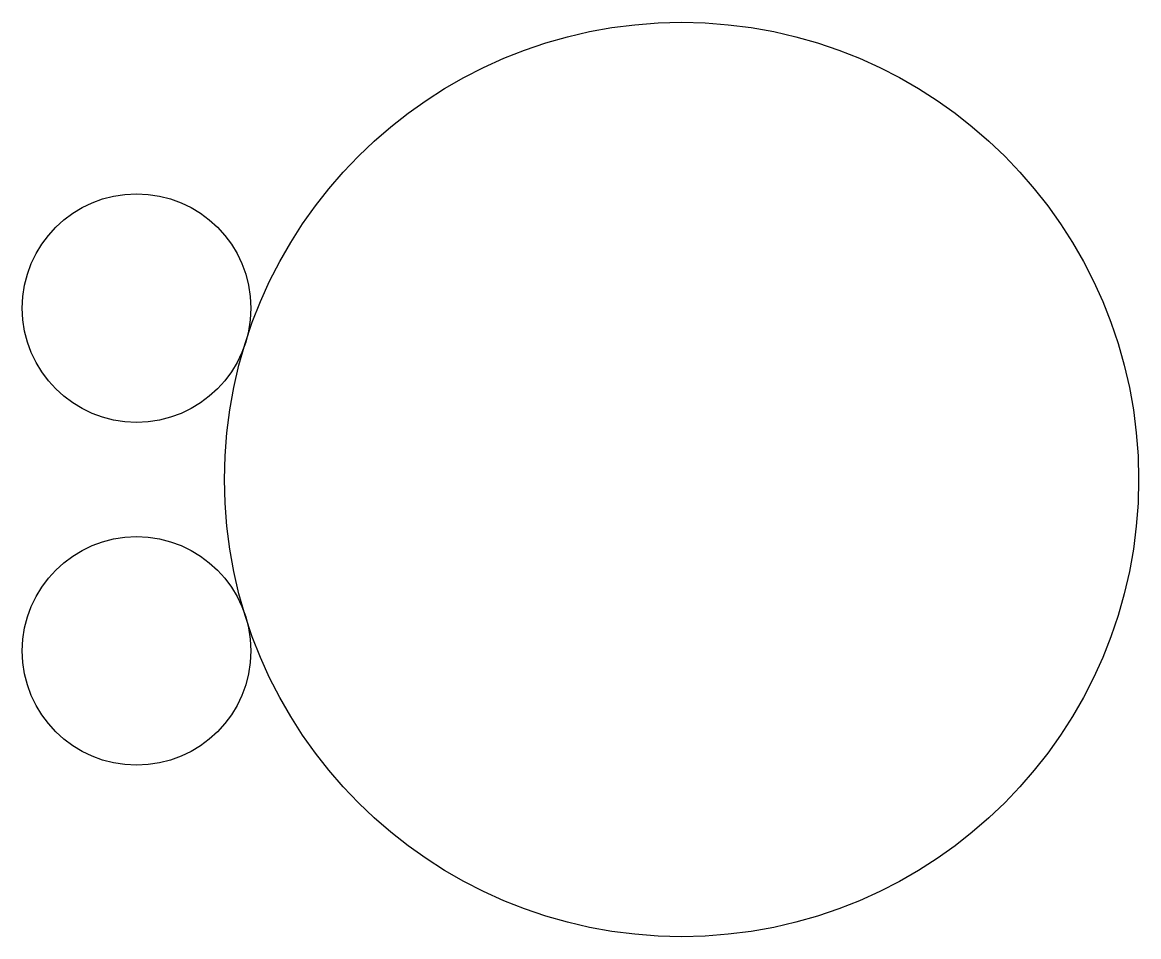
# Model space of a CAD drawing. Header units: millimetres. Extents: x 50 to 538, y -75 to 325.
import ezdxf

# ---------------------------------------------------------------- set-up
doc = ezdxf.new("R2010")
doc.units = ezdxf.units.MM

msp = doc.modelspace()

# ---------------------------------------------------------------- linework, layer by layer
for centre, radius in [((338.48, 125), 200), ((100, 200), 50), ((100, 50), 50)]:
    msp.add_circle(centre, radius)

doc.saveas('drawing.dxf')
